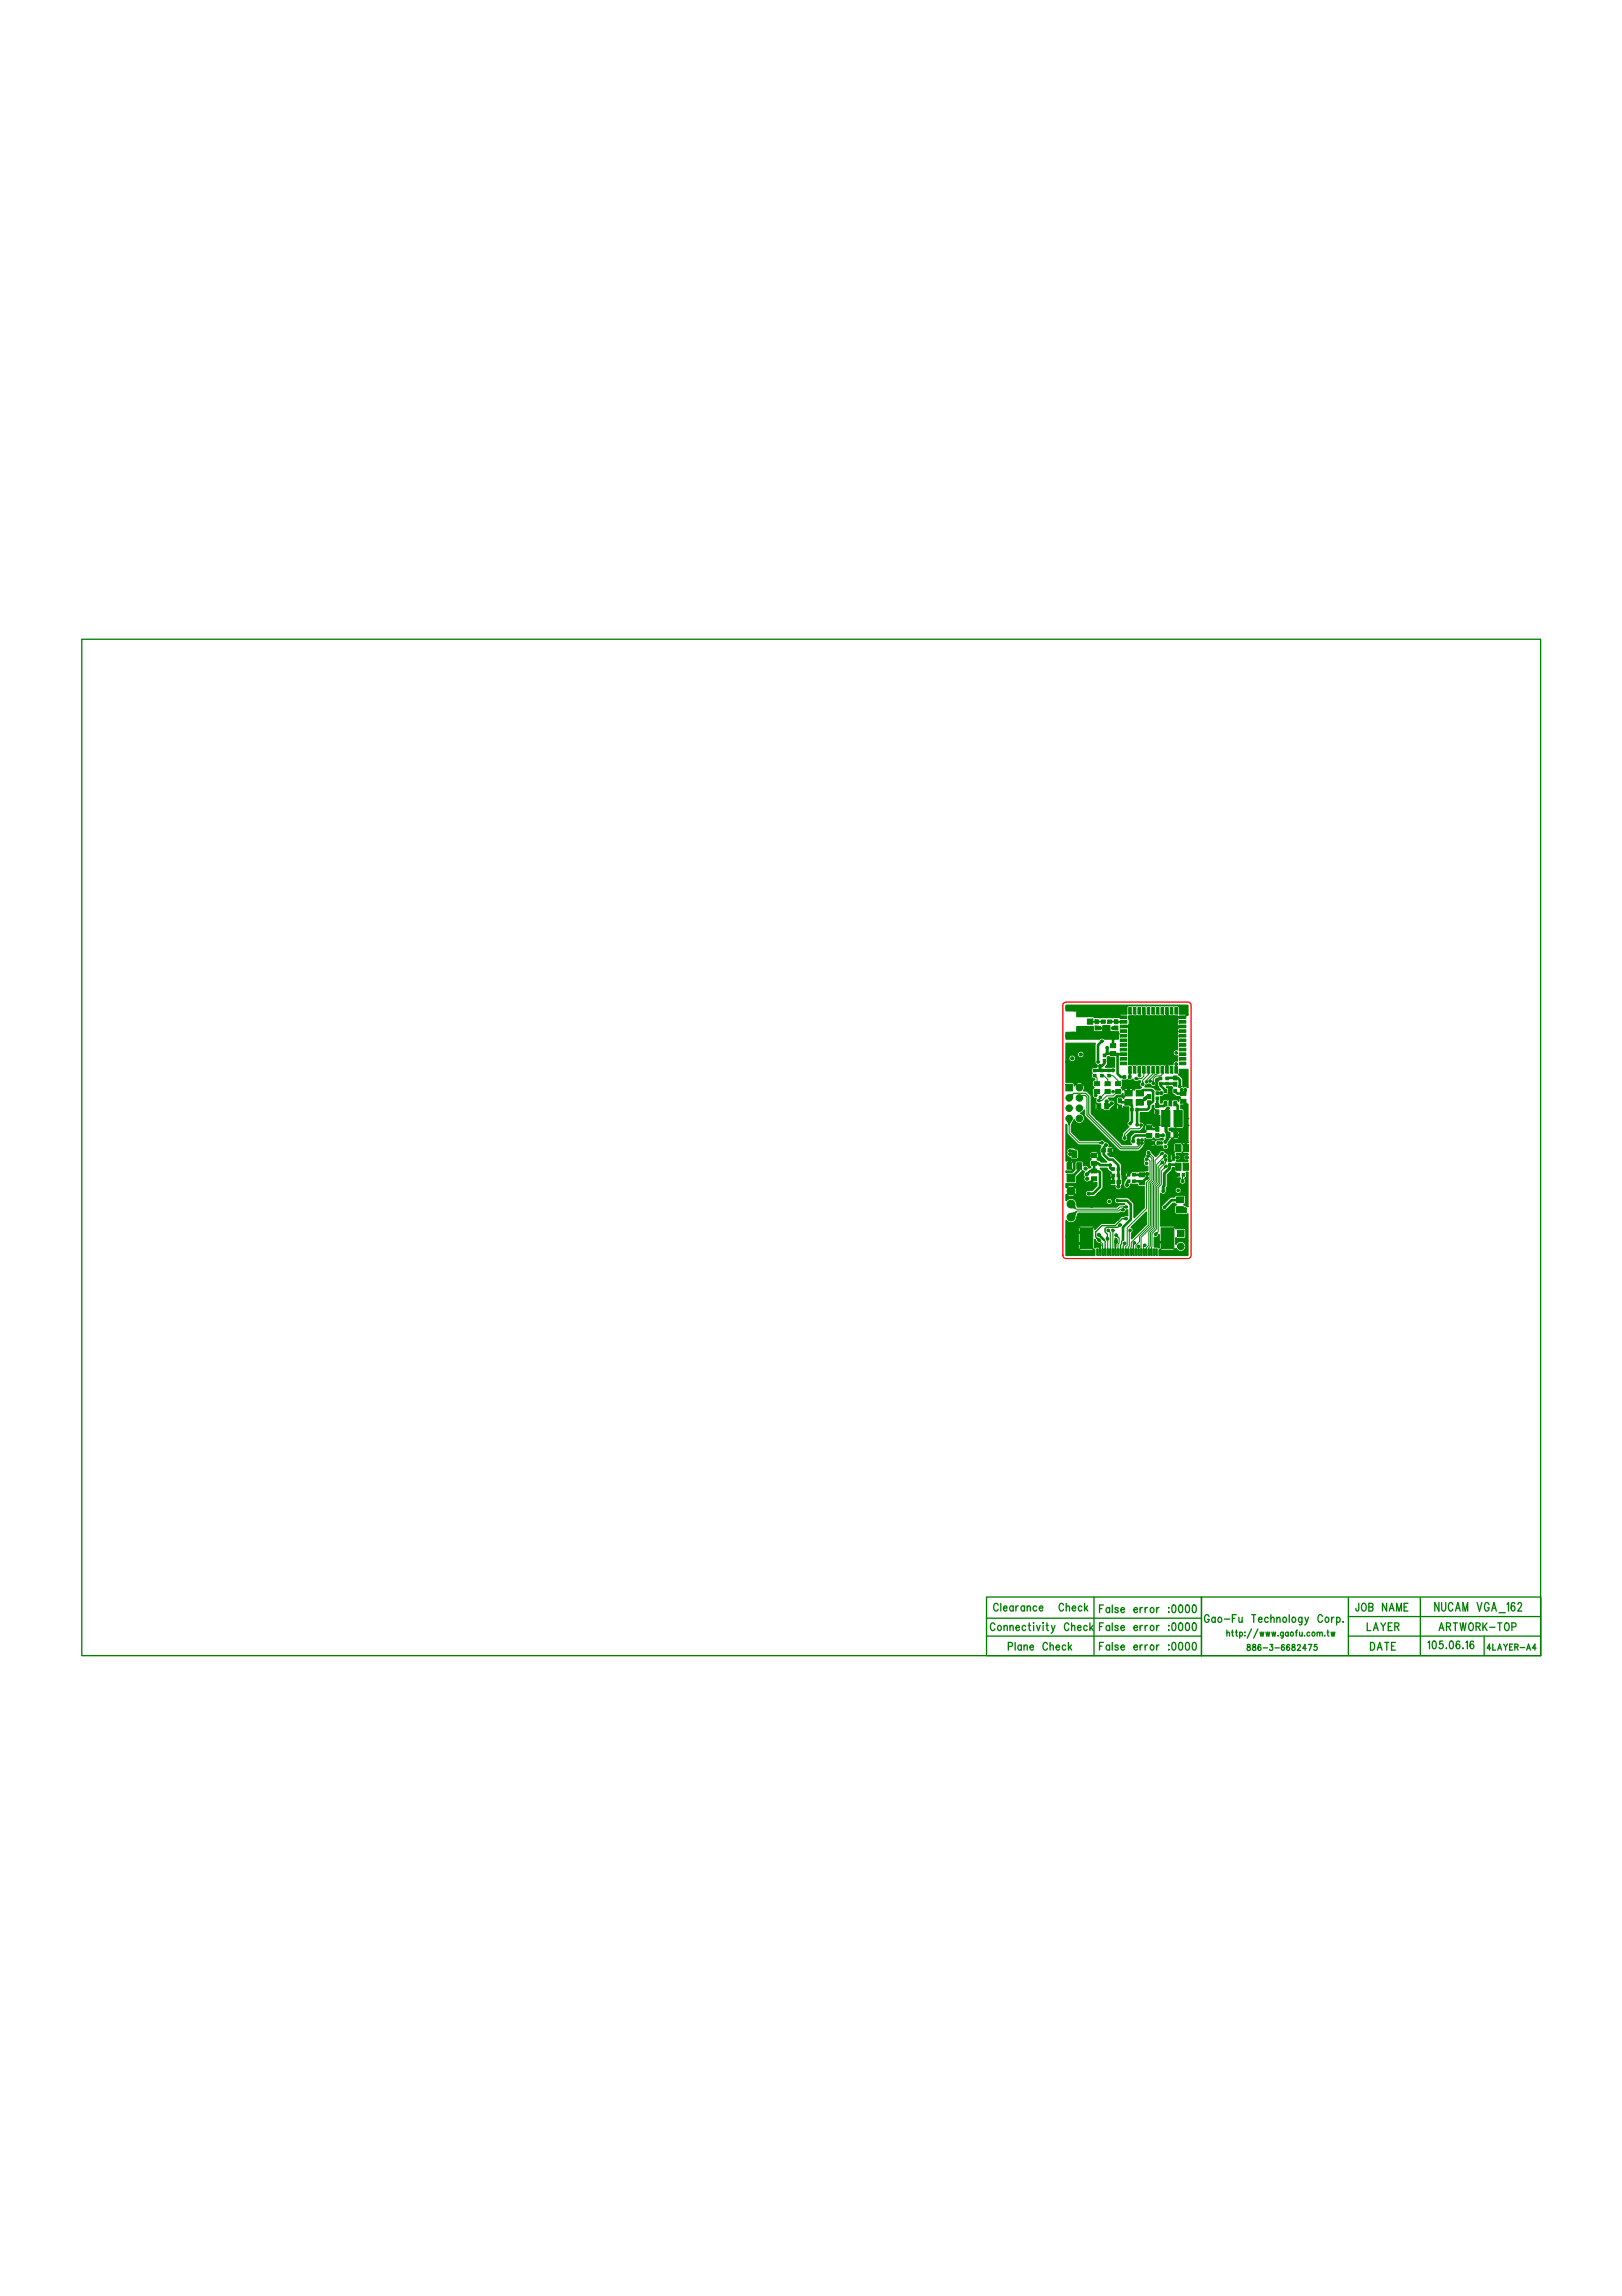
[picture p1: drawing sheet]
<svg xmlns="http://www.w3.org/2000/svg" width="210mm" height="297mm" viewBox="0 0 210 297" stroke-linecap="round" stroke-linejoin="round" font-family="sans-serif">
<defs><g id="words">
<text font-size="8.5" fill="#008000" x="144.4" y="137.6">U6</text>
<text font-size="6.8" fill="#008000" x="137.7" y="157.4">CON1</text>
<text font-size="6.4" fill="#008000" x="137.6" y="145.1">CON2</text>
<text font-size="5.2" fill="#008000" x="139.5" y="162.3">U3</text>
<text font-size="4.1" fill="#008000" x="150" y="161.8">M1</text>
<text font-size="3.3" fill="#008000" x="151.7" y="150.9">SW1</text>
<text font-size="2.6" fill="#008000" x="139" y="133.1">ANT1</text>
<g font-size="2.5" fill="#008000">
<text x="150.4" y="143.1">U4</text>
<text x="152.1" y="156.7">CT5</text>
</g>
<g font-size="2.4" fill="#008000">
<text x="150.3" y="145.6">L2</text>
<text x="138" y="150.9">Q2</text>
</g>
<text font-size="2.3" fill="#008000" x="145.3" y="142.9">X1</text>
<g font-size="2" fill="#008000">
<text x="143.5" y="136.5">CT14</text>
<text x="152.6" y="142.7">CT10</text>
<text x="148.2" y="147.1">CT1</text>
<text x="141" y="152.7">CT3</text>
<text x="141" y="150.7">CT4</text>
<text x="147.2" y="153.2">CT7</text>
</g>
<g font-size="1.7" fill="#008000">
<text x="141.2" y="161.6" transform="rotate(-90 141.2 161.6)">U3x25</text>
<text x="151.7" y="161.6" transform="rotate(-90 151.7 161.6)">U3x26</text>
<text x="128.5" y="208.5">Clearance Check</text>
<text x="142.2" y="208.7">False error :0000</text>
<text x="155.8" y="210">Gao-Fu Technology Corp.</text>
<text x="175.4" y="208.5">JOB NAME</text>
<text x="185.7" y="208.4">NUCAM VGA_162</text>
<text x="128.1" y="211">Connectivity Check</text>
<text x="130.4" y="213.6">Plane Check</text>
<text x="142.2" y="213.6">False error :0000</text>
<text x="142.2" y="211">False error :0000</text>
<text x="176.9" y="211">LAYER</text>
<text x="177.3" y="213.6">DATE</text>
<text x="184.7" y="213.4">105.06.16</text>
<text x="186.1" y="211">ARTWORK-TOP</text>
</g>
<g font-size="1.6" fill="#008000">
<text x="141.5" y="133.2">C14</text>
<text x="144.1" y="133.2">C15</text>
<text x="144.5" y="143.4">C5</text>
<text x="148.3" y="142.8">C6</text>
<text x="151.7" y="140.4">C10</text>
<text x="149.4" y="144">C11</text>
<text x="149.4" y="147.1">CB2</text>
</g>
<g font-size="1.5" fill="#008000">
<text x="140.6" y="131.5" transform="rotate(-90 140.6 131.5)">ANT1x2</text>
<text x="140.6" y="133.5" transform="rotate(-90 140.6 133.5)">ANT1x3</text>
</g>
<g font-size="1.4" fill="#008000">
<text x="142.6" y="137.4">L4</text>
<text x="141.3" y="139.3">R3R2R1</text>
<text x="149.4" y="142.3">R17</text>
<text x="149.8" y="140.4">R19R18</text>
</g>
<g font-size="1.3" fill="#008000">
<text x="158.7" y="211.8">http://www.gaofu.com.tw</text>
<text x="161.3" y="213.6">886-3-6682475</text>
<text x="192.4" y="213.6">4LAYER-A4</text>
</g>
<g font-size="1.1" fill="#008000">
<text x="141.7" y="143.5">CT13</text>
<text x="150.7" y="147.2">CT9</text>
<text x="151.2" y="145.7" transform="rotate(-90 151.2 145.7)">L2x2</text>
</g>
<g font-size="1" fill="#008000">
<text x="153.2" y="161.7" transform="rotate(-90 153.2 161.7)">M1x2</text>
<text x="153.2" y="160.1" transform="rotate(-90 153.2 160.1)">M1x1</text>
</g>
<g font-size=".9" fill="#008000">
<text x="146.4" y="143" transform="rotate(-90 146.4 143)">X1x1 X1x4</text>
<text x="153.1" y="156.9" transform="rotate(-90 153.1 156.9)">CT5x1 CT5x2</text>
</g>
<g font-size=".8" fill="#008000">
<text x="142.4" y="132.4">C13</text>
<text x="142.4" y="149.1">C1</text>
<text x="143.6" y="153.2">C2 L1</text>
</g>
<g font-size=".7" fill="#008000">
<text x="148.8" y="148.1">R13</text>
<text x="143.7" y="151.5">R4</text>
<text x="143.7" y="152.3">R5</text>
<text x="145.7" y="152.2">L5</text>
<text x="152.1" y="152.3">R8</text>
</g>
<text font-size=".6" fill="#008000" x="138.6" y="151.3" transform="rotate(-90 138.6 151.3)">Q2xG</text>
<text font-size=".4" fill="#008000" x="149.9" y="146.3" transform="rotate(-90 149.9 146.3)">CB2x2</text>
</g></defs>
<path d="M137.8 129.7l15.9-.1 .4 .2v32.6l-.2 .4h-15.9l-.4-.2-.1-32.5z" fill="none" stroke="#f00" stroke-width=".17"/>
<g fill="#008000" stroke="#008000" stroke-width=".13">
<path d="M138.7 133.5h.7v-.7h1.8v1.4h-2.5z"/>
<path d="M141.8 141.5l.1 .1-.1-.1-.1 .1z"/>
<path d="M150.7 149.5l-.1 .2h.2l-.2 .1z"/>
<path d="M150.3 149.2l-.1 .2 .2-.1-.2 .2z"/>
<path d="M148.6 149.2l.2 .1-.1-.2 .2 .3z"/>
<path d="M150.3 150.4v.1h.1l-.2 .1z"/>
<path d="M153 152.5l.1 .2-.1-.1-.1 .1z"/>
<path d="M145.5 146.9l.1 .3-.1-.2v.2z"/>
<path d="M142.6 148.6h.5v.4h-.5z"/>
<path d="M143.4 148.6h.5v.4h-.5z"/>
<path d="M151.9 140h.4v.5h-.4z"/>
<path d="M151.9 139.2h.4v.5h-.4z"/>
<path d="M149.6 142.8h.4v.5h-.4z"/>
<path d="M149.6 143.6h.4v.5h-.4z"/>
<path d="M142.5 132h.5v.4h-.5z"/>
<path d="M143.3 132h.5v.4h-.5z"/>
<path d="M141.7 131.9h.4v.5h-.4z"/>
<path d="M141.7 132.7h.4v.5h-.4z"/>
<path d="M144.2 131.9h.5v.5h-.5z"/>
<path d="M144.2 132.7h.5v.5h-.5z"/>
<path d="M144.5 152.7h.6v.4h-.6z"/>
<path d="M143.7 152.7h.5v.4h-.5z"/>
<path d="M144.7 142.2h.4v.5h-.4z"/>
<path d="M144.7 143h.4v.5h-.4z"/>
<path d="M148.5 142.4h.4v.5h-.4z"/>
<path d="M148.5 141.6h.4v.5h-.4z"/>
<path d="M149.6 146.7h.4v.5h-.4z"/>
<path d="M138.1 151.9h1v1h-1z"/>
<path d="M148.4 146.6h.7v.6h-.7z"/>
<path d="M148.4 145.6h.7v.5h-.7z"/>
<path d="M152.8 141.2h.7v.5h-.7z"/>
<path d="M152.8 142.2h.7v.5h-.7z"/>
<path d="M143 142.8h.5v.7h-.5z"/>
<path d="M141.9 142.8h.6v.7h-.6z"/>
<path d="M143.7 136h.7v.6h-.7z"/>
<path d="M143.7 135h.7v.5h-.7z"/>
<path d="M141.3 151.2h.6v.5h-.6z"/>
<path d="M141.3 152.2h.6v.6h-.6z"/>
<path d="M141.3 150.3h.6v.5h-.6z"/>
<path d="M141.3 149.2h.6v.5h-.6z"/>
<path d="M150.9 146.5h.5v.6h-.5z"/>
<path d="M151.9 146.5h.5v.6h-.5z"/>
<path d="M146.6 152.7h.3v.3h-.3z"/>
<path d="M145.9 152.7h.3v.3h-.3z"/>
<path d="M144.4 139.9h.6v.6h-.6z"/>
<path d="M144.4 141h.6v.5h-.6z"/>
<path d="M143 139.9h.7v.6h-.7z"/>
<path d="M143 141h.7v.5h-.7z"/>
<path d="M141.6 139.9h.7v.6h-.7z"/>
<path d="M141.6 141h.7v.5h-.7z"/>
<path d="M143.4 138.3h.3v.4h-.3z"/>
<path d="M143.4 139h.3v.3h-.3z"/>
<path d="M149.1 147.7h.3v.3h-.3z"/>
<path d="M149.7 147.7h.4v.3h-.4z"/>
<path d="M149.6 141.9h.3v.4h-.3z"/>
<path d="M149.6 141.2h.3v.4h-.3z"/>
<path d="M150.9 140h.3v.4h-.3z"/>
<path d="M150.9 139.4h.3v.3h-.3z"/>
<path d="M150 139.4h.4v.3h-.4z"/>
<path d="M150 140h.4v.4h-.4z"/>
<path d="M142.4 138.3h.4v.4h-.4z"/>
<path d="M142.4 139h.4v.3h-.4z"/>
<path d="M145.4 139.2h.3v.3h-.3z"/>
<path d="M146 139.2h.4v.3h-.4z"/>
<path d="M141.5 138.3h.3v.4h-.3z"/>
<path d="M141.5 139h.3v.3h-.3z"/>
<path d="M143.9 151.1h.3v.3h-.3z"/>
<path d="M144.6 151.1h.3v.3h-.3z"/>
<path d="M144.6 151.9h.3v.3h-.3z"/>
<path d="M143.9 151.9h.3v.3h-.3z"/>
<path d="M153 151.8h.3v.4h-.3z"/>
<path d="M152.3 151.8h.3v.4h-.3z"/>
<path d="M146.3 143.4h.3v.3h-.3z"/>
<path d="M147 143.4h.3v.3h-.3z"/>
<path d="M150.6 142.5h.4v.6h-.4z"/>
<path d="M151.3 142.5h.3v.6h-.3z"/>
<path d="M151.9 142.5h.4v.6h-.4z"/>
<path d="M151.9 140.9h.4v.4h-.4z"/>
<path d="M150.6 140.9h.4v.4h-.4z"/>
<path d="M147 142.2h1v.8h-1z"/>
<path d="M147 141h1v.8h-1z"/>
<path d="M152.1 150.5h.7v.9h-.7z"/>
<path d="M152.1 148.1h.7v.9h-.7z"/>
<path d="M153.1 150.5h.7v.9h-.7z"/>
<path d="M153.1 148.1h.7v.9h-.7z"/>
<path d="M145 131.4h.8v.4h-.8z"/>
<path d="M145 132h.8v.4h-.8z"/>
<path d="M145 132.6h.8v.4h-.8z"/>
<path d="M145 133.2h.8v.4h-.8z"/>
<path d="M145 133.8h.8v.4h-.8z"/>
<path d="M145 134.4h.8v.4h-.8z"/>
<path d="M145 135h.8v.4h-.8z"/>
<path d="M145 135.6h.8v.4h-.8z"/>
<path d="M145 136.2h.8v.3h-.8z"/>
<path d="M145 136.8h.8v.3h-.8z"/>
<path d="M145 137.4h.8v.3h-.8z"/>
<path d="M152.6 137.4h.9v.3h-.9z"/>
<path d="M152.6 136.8h.9v.3h-.9z"/>
<path d="M152.6 136.2h.9v.3h-.9z"/>
<path d="M152.6 135.6h.9v.4h-.9z"/>
<path d="M152.6 135h.9v.4h-.9z"/>
<path d="M152.6 134.4h.9v.4h-.9z"/>
<path d="M152.6 133.8h.9v.4h-.9z"/>
<path d="M152.6 133.2h.9v.4h-.9z"/>
<path d="M152.6 132.6h.9v.4h-.9z"/>
<path d="M152.6 132h.9v.4h-.9z"/>
<path d="M152.6 131.4h.9v.4h-.9z"/>
<path d="M147.4 152.8h.7v.5h-.7z"/>
<path d="M147.4 151.7h.7v.5h-.7z"/>
<path d="M142.8 136.4h.3v.3h-.3z"/>
<path d="M142.8 137.1h.3v.3h-.3z"/>
<path d="M146.6 151.8h.3v.3h-.3z"/>
<path d="M145.9 151.8h.3v.3h-.3z"/>
<path d="M137.9 140.3h.9v.8h-.9z"/>
<path d="M139.3 150.4h.7v.9h-.7z"/>
<path d="M138.7 148.9h.6v.8h-.6z"/>
<path d="M140.7 131.8h.7v.7h-.7z"/>
<path d="M151 140.6l.2 .3v.4v.2l-.5 .1-.1 .1-.4 .1v.9h.2l.1-.3 .1-.1h1.7l.2 .2 .1-.4 .2-.1-.1-.1a.97 .97 0 0 1-.8-.3l-.2-.3 .1-.6-.1-.1zM148.3 156.8l-1.9 2a.46 .46 0 0 1 0 .8l.1 .7 1.9-1.9v-1.6zM149.4 160.1v1.2h.4l.2 .2v-1.7l-.1-.1a.43 .43 0 0 1-.5 .4zM137.9 157.9v4.5h3.8v-.7l-.3 .1-1.8-.1v-3l1.8-.1 .2 .1 .1 .4 .8-.8h1.7l.9-.9 .9-.1v-.8h-.2a.5 .5 0 0 1-.8 .3l-.2 .1h-5.3l-.2 .6a.78 .78 0 0 1-.5 .7 .78 .78 0 0 1-.9-.3zM141.7 160.3v1.2l.7-.2v-.3l-.4-.3zM144.3 160.2v1.1h.1v-.5l.2-.1v-.4zM137.9 145.5v4.7l.9 .1 .1 1-.2 .2h-.7l-.1 .2h.9l.3-.4v-.9l.2-.2 .8 .1 .1 .5a.56 .56 0 0 1 .8 .3l.2-.1-.2-.2v-.5l.2-.3-.2-.3v-.5l.3-.2 .8 .1v.6l-.1 .3 .5 .3h.7l-.7-.8-.1-.9 .1-.4-.3-.1h-2.6l-1.5-1.5v-1zM138.1 148.7a.84 .84 0 0 1 1-.1l.4 .1v.2v1l-.8 .1-.2-.2a.46 .46 0 0 1-.4-.7zM143.3 136.7v.2a1.12 1.12 0 0 1-.2 1.2l1.1-.1v-1.2zM145.2 139.7l.1 .8-.2 .2 .2 .3 .3-.2h.9l.3 .3 .2-.3h.5l.2-.2a.39 .39 0 0 1-.2-.5l.1-.3h-.2a.52 .52 0 0 1-.8-.2l-.2 .1zM148.3 140.4l-.1 .2h.9l-.3-.4zM149.7 139.5l-.2 .2v.1a.47 .47 0 0 1 .1 .5 .47 .47 0 0 1-.5 .3l.5 .4h.6l-.3-.4v-.7l-.1-.4zM137.9 135v5l1 .1 .1 .4a.79 .79 0 0 1 1.2-.1 .67 .67 0 0 1 0 .7l.4 .1 .6 .5v2.4l4 4h1.2v-.1a.45 .45 0 0 1-.1-.5 .87 .87 0 0 1 .6-1l1.4-.1-.1-.3v-.5l.2-.2h.7l.1 .1 .1 .3 .3-.2h.5v-1.3h-.7l-.1-1.3h-.2a.8 .8 0 0 1-.6 .9h-.9l-.1 1.2a.46 .46 0 0 1 .5 .3 .46 .46 0 0 1-.1 .5l-.3 .4h-1.2l-.6 .6a.43 .43 0 0 1 0 .6 .43 .43 0 0 1-.6 0 .43 .43 0 0 1 0-.6l.1-.4 .8-.7a.48 .48 0 0 1 0-.8v-1.8l-.7-.1-.1 .5-.2 .1h-.4l-.2-.2 .1-1.5 .5-.1 .3 .2 .1-.1-.1-.1-.1-.4-.3 .2h-.5l-.3 .3-.8 .1 .2 .3a.44 .44 0 0 1 .6 .1 .44 .44 0 0 1-.2 .6l-.5 .6h-.5l-.3-.2-.2 .2-.7-.1-.1-.8 .1-.2 .1-.4a.52 .52 0 0 1-.5-.7v-.5l.2-.3-.2-.2v-.6l.3-.3-.3-.1-.1-.2v-1l.2-.2h.4a.37 .37 0 0 0-.2-.6v-2.5zM138.3 136.9a.45 .45 0 0 1 .9 0 .45 .45 0 0 1-.9 0zM139.4 136.4a.45 .45 0 0 1 .9 0 .45 .45 0 0 1-.9 0zM152.6 138.3l-.1 .7 .5 .6 .1 1h.4l.2 .1v-2.4zM139 144.8l-.4 .8v.8l1.2 1.2 2.6-.1a.45 .45 0 0 1 .6 .2 .57 .57 0 0 1 .5 .7l.5 .1 .1 .5-.2 .2h-.5l-.1 .1 .3 .3 .7 .1 .8 .9v1.3l.2 .8v.4l-.1 .2a.46 .46 0 0 1-.5 .6 .46 .46 0 0 1-.4-.5h-.6l-.2-.3v-.4l.2-.2v-.6l.1-.3-.3-.1-.2-.4h-.9l.3 .6v2l-1.1 1.1h-.5a.42 .42 0 0 1-.6-.4 .42 .42 0 0 1 .6-.4h.2l.6-.6 .1-.4h-.7l-.3-.2a.46 .46 0 0 1-.6 0 .46 .46 0 0 1-.1-.6 .48 .48 0 0 1 0-.6l-.2-.2-.1 .1-.7 .7v.9h-1.3l-.1 .5a.75 .75 0 0 1 1.2 0 .75 .75 0 0 1-.3 1.2 .86 .86 0 0 1-.8-.3l-.1 .8a.78 .78 0 0 1 .9-.2 .78 .78 0 0 1 .5 .7l.1 .4h5.1l.3-.3h.6l.2-.1-1-.1a.39 .39 0 0 1-.4-.4 .39 .39 0 0 1 .4-.4l1.4 .1a1.38 1.38 0 0 1 .7 .8l.1 1.8 1.3-1.3v-2.8h-.7l-.2-.3h-.9a.46 .46 0 0 1-.6 .5 .46 .46 0 0 1-.2-.7l.3-.6-.1-.3v-.4l2.8-.2v-.6a.43 .43 0 0 1-.5-.2 .43 .43 0 0 1 .1-.5 .46 .46 0 0 1 .1-.6l.1-.3a.43 .43 0 0 1 .3-.6 .43 .43 0 0 1 .5 .5l.4 .5 .4-.4a.45 .45 0 0 1 .4-.5 .45 .45 0 0 1 .5 .4 .44 .44 0 0 1 .3 .6l.1 .3v.2h.3v-.9a.37 .37 0 0 1 .4-.2l.1-1.3 1.7-.1v-5l-.2 .1-.7 .1v.4l.3 .1 .1 .2-.1 2.2-1.8 .1v.2l.4 .2 .2-.1h.7v1l-.7 .1-.3-.2-.5 .9a.41 .41 0 0 1-.2 .6 .41 .41 0 0 1-.5-.5l-1.3 .1-.3-.3v-.3l.3-.2h1.1a.26 .26 0 0 0 .4-.2l-1 .1-.3-.2-.2 .2-.9-.1-.1 .4a.4 .4 0 0 1-.1 .5l-.1 .2-.5 .5h-2.5l-4.4-4.4-.1-.9-.6 .4a.75 .75 0 0 1 .2 1.2 .8 .8 0 0 1-1-.4zM143.2 155.4a.39 .39 0 0 1 .7 0 .39 .39 0 0 1-.7 0zM152.2 149.3a.43 .43 0 0 1 .6 .5 .43 .43 0 0 1-.6 .4l.1 .1h.7h.7v-.2a.42 .42 0 0 1-.5-.4 .42 .42 0 0 1 .5-.3v-.2zM151.8 151.1l-.2 .3-.5 .6-.1 1.4-.1 .3v.4a.45 .45 0 0 1-.7 .3v4.2h1.7l.2 .1 .1 .3 1-.1 .2 .2v1l-1 .1-.2-.1-.1 .9a.76 .76 0 0 1 1.3 0 .66 .66 0 0 1-.4 .8 .66 .66 0 0 1-.8-.3l-.1 .2-.2 .1h-1.6l-.3-.1v.7h3.7v-5.3h-.3l-1.3-.1-.1-.9 .3-.2-.3-.2h-.2l-.8 .8a.39 .39 0 0 1-.6 0 .39 .39 0 0 1 0-.6l1.1-1h.5l.3-.3h.9l.2 .3v.7l-.2 .3 .5 .2v-4.5h-.2v.6l-.2 .2a.43 .43 0 0 1 0 .7 .43 .43 0 0 1-.6 0 .43 .43 0 0 1 .1-.7l-.6-.1-.1-.6-.1-.2-.1-.4zM152.1 154a.4 .4 0 0 1 .8 0 .4 .4 0 0 1-.8 0z"/>
<path d="M137.9 133.6l.1 .8h4.3a.45 .45 0 0 1 .6 0h1.8l.1-.9-1.1-.1-.1-.7-.4-.1-.5 .1-.1 .7-1 .1-.1-.2v-.5h-.3l-.2 .1v.6l-.2 .2h-1.5l-.2-.2zM146.1 131.4v.6l-.1 1.1 .1 4.7h5.7a.52 .52 0 0 1 .6-.5v-.7a.42 .42 0 0 1-.6-.4 .42 .42 0 0 1 .6-.4v-4.4zM148.3 134.7h2.7v2.7h-2.7zM137.9 130l.1 .8h1.1l.2-.2h1.5l.2 .2v.7l1.4 .2 2.3-.1 .1-.3 .2-.1h.8v-.9l.3-.2h6.3l.2 .2v.9h.9l.2 .2v-.1v-1.3z"/>
<path d="M149.5 159.6l.2-.1v.2l.1-.2zM150.8 150.9l-.1 .2 .2-.1h-.2z"/>
<path d="M138.6 157l.4 .1 .1 .4 .2-.7zM145.1 156.5l.1 .1-.1-.1 .1-.1z"/>
<path d="M139.1 155.8l-.1 .4h-.4l.6 .1zM145.4 156.1l.3 .1-.2-.1h.2z"/>
<path d="M138.1 145l.3 .5 .2-.5-.2 .2zM142.3 147.8l.2 .1-.1-.1h.1z"/>
<circle cx="147.3" cy="156.4" r=".2"/>
<circle cx="138.2" cy="160" r=".2"/>
<circle cx="145.4" cy="151.4" r=".2"/>
<circle cx="145.3" cy="149.3" r=".2"/>
<circle cx="145.8" cy="150.9" r=".2"/>
<circle cx="148.6" cy="149.6" r=".17"/>
<circle cx="148.4" cy="150" r=".17"/>
<circle cx="150.4" cy="155" r=".17"/>
<circle cx="146.7" cy="155.4" r=".17"/>
<circle cx="146.3" cy="151.4" r=".17"/>
<circle cx="143.5" cy="152.9" r=".2"/>
<circle cx="150.5" cy="154.1" r=".17"/>
<circle cx="144.7" cy="153.5" r=".2"/>
<circle cx="150.7" cy="156.2" r=".17"/>
<circle cx="145.3" cy="156.5" r=".17"/>
<circle cx="150.4" cy="150.4" r=".17"/>
<circle cx="145.7" cy="156.1" r=".17"/>
<circle cx="148.4" cy="150.5" r=".17"/>
<circle cx="144.6" cy="155.3" r=".17"/>
<circle cx="143.7" cy="150.7" r=".17"/>
<circle cx="145.8" cy="153.3" r=".2"/>
<circle cx="143.6" cy="155.4" r=".17"/>
<circle cx="153.3" cy="153.5" r=".2"/>
<circle cx="153" cy="152.8" r=".17"/>
<circle cx="152.5" cy="154" r=".17"/>
<circle cx="138.1" cy="137.4" r=".2"/>
<circle cx="147.3" cy="147.5" r=".17"/>
<circle cx="142.6" cy="147.8" r=".17"/>
<circle cx="138.8" cy="137.9" r=".17"/>
<circle cx="141.8" cy="137.9" r=".17"/>
<circle cx="138.6" cy="147.9" r=".2"/>
<circle cx="146.7" cy="149.2" r=".2"/>
<circle cx="144.5" cy="149.2" r=".2"/>
<circle cx="148.7" cy="147.9" r=".17"/>
<circle cx="147.7" cy="145.6" r=".17"/>
<circle cx="143.1" cy="148.2" r=".2"/>
<circle cx="145.5" cy="147.2" r=".17"/>
<circle cx="148.6" cy="149.1" r=".17"/>
<circle cx="150.4" cy="149.2" r=".17"/>
<circle cx="141.8" cy="141.7" r=".17"/>
<circle cx="147.2" cy="145.5" r=".17"/>
<circle cx="146.2" cy="145.4" r=".17"/>
<circle cx="142.1" cy="137.4" r=".17"/>
<circle cx="143.9" cy="142.7" r=".2"/>
<circle cx="143.2" cy="142.5" r=".2"/>
<circle cx="146.6" cy="147.6" r=".2"/>
<circle cx="144" cy="141.2" r=".17"/>
<circle cx="138.8" cy="136.9" r=".2"/>
<circle cx="139.9" cy="136.4" r=".2"/>
<circle cx="147.3" cy="147.9" r=".17"/>
<circle cx="147.8" cy="147.9" r=".17"/>
<circle cx="153.6" cy="145.6" r=".2"/>
<circle cx="139.1" cy="135.3" r=".2"/>
<circle cx="140.2" cy="135.3" r=".2"/>
<circle cx="138.2" cy="135.4" r=".2"/>
<circle cx="141.5" cy="134" r=".2"/>
<circle cx="140.8" cy="134" r=".2"/>
<circle cx="138.8" cy="134" r=".2"/>
<circle cx="139.5" cy="134" r=".2"/>
<circle cx="140.2" cy="134" r=".2"/>
<circle cx="138.1" cy="134" r=".2"/>
<circle cx="138.8" cy="130.4" r=".2"/>
<circle cx="139.5" cy="130.4" r=".2"/>
<circle cx="140.8" cy="130.4" r=".2"/>
<circle cx="140.2" cy="130.4" r=".2"/>
<circle cx="138.1" cy="130.4" r=".2"/>
<circle cx="138.6" cy="154.1" r=".51"/>
<circle cx="138.6" cy="155.8" r=".51"/>
<circle cx="138.6" cy="157.5" r=".51"/>
<circle cx="152.4" cy="149.7" r=".23"/>
<circle cx="153.6" cy="149.7" r=".23"/>
<circle cx="139.7" cy="140.7" r=".42"/>
<circle cx="138.4" cy="142" r=".42"/>
<circle cx="139.7" cy="142" r=".42"/>
<circle cx="138.4" cy="143.4" r=".42"/>
<circle cx="139.7" cy="143.4" r=".42"/>
<circle cx="138.4" cy="144.7" r=".42"/>
<circle cx="139.7" cy="144.7" r=".42"/>
</g>
<g fill="none" stroke="#008000" stroke-width=".13">
<path d="M137.9 137.4h.1M137.9 134h.1M137.9 130.4h.1M138 135.4h.1M138.1 137.6h.1M138.1 137.2h.1M138.1 134.2h.1M138.1 133.8h.1M138.1 130.2h.1M138.2 135.6h.1M138.2 135.2h.1M138.3 137.4h.1"/>
<path d="M138.4 135.4h.1M138.6 137.9h.1M138.8 138.1h.1M138.8 137.8h.1M138.8 130.2h.1M138.8 134.2h.1M138.9 137.9h.1M138.9 135.3h.1M139.1 135.5h.1M139.1 135.1h.1M139.3 135.3h.1M139.5 130.2h.1"/>
<path d="M139.5 134.2h.1M140 135.3h.1M140.2 130.2h.1M140.2 134.2h.1M140.2 135.5h.1M140.2 135.1h.1M140.4 135.3h.1M140.8 130.2h.1M140.8 134.2h.1M141.5 134.2h.1M141.8 137.7h.1M143.4 139.7l-.1 .5"/>
<path d="M146.2 139.3h.1M137.9 160h.1M138.4 147.9h.1M138.4 160h.1M138.4 144.7v1.8l1.3 1.3h2.9M138.6 148.2h.1M138.6 147.7h.1M138.6 155.8l.7 .6h5.3l.3-.3h.8M138.8 147.9h.1M142 141.2l-.2 .1v.4M143.3 152.9h.1M143.3 141.2h-.1l-.8 .8"/>
<path d="M144.3 149.2h.1M144.5 149.4h.1M144.5 149h.1M144.7 141.2l-.6 .6h-.9l-.6 .6h-.4M144.7 149.2h.1M145.1 149.3h.1M145.3 156.5h-.4l-.1 .2h-5.4l-.8 .8M145.3 149.5h.1M145.3 149.1h.1M145.4 151.6h.1M145.4 151.2h.1M145.5 149.3h.1"/>
<path d="M145.6 151.4h.1M145.6 150.9h.1M145.8 151.1h.1M145.8 150.7h.1M146 150.9h.1M146.1 151.4h.1M146.3 151.2h.1M146.5 149.2h.1M146.5 151.4h.1M146.5 155.3h.1M146.7 149.5h.1M146.7 149h.1"/>
<path d="M146.7 155.5h.1M146.7 155.2h.1M146.9 149.2h.1M146.9 155.3h.1M147.1 156.4h.1M147.3 156.6h.1M147.3 156.2h.1M147.5 156.4h.1M147.7 145.6v.2l-.2 .2h-1.3l-.7 .7v.5M148.4 150h.2l.2 .2v2.3l-.4 .5v3.4l-2.5 2.5v2.2l-.2 .2v.7M148.5 147.9h.1M148.6 149.6h.2l.3 .3v2.7l-.4 .4v5.5l-2.3 2.2-.1 1.3"/>
<path d="M148.6 149.1l.7 .7v2.9l-.4 .4v5.5l-1.4 1.4v.6l-.5 .5v.9M150.2 155h.1M150.4 155.2h.1M150.4 154.8h.1M150.4 149.2l-.9 .9v2.7l-.4 .4v5.5l-1.4 1.4v1.9M150.4 150.4l-.5 .5v2.1l-.4 .4v5.5l-.6 .6v1.7l-.2 .2v.6M150.5 155h.1M150.8 149.5l-1.1 1.2v2.2l-.4 .4v5.5l-.6 .6v1.7l-.4 .3v.6M150.8 150v.4l-.7 .8v1.9l-.4 .4v5.5l-.6 .6-.1 2.4M150.9 150.9l-.6 .6v1.7l-.4 .4v5.7l-.4 .4M151.9 149h.1M152.1 145.9h.1"/>
<path d="M153 153.5h.1M153.2 152l-.2 .1v.7M153.3 153.7h.1M153.3 153.3h.1M153.5 153.5h.1M153.8 145.6h.1M138.2 160.2h.1"/>
</g>
<g fill="none" stroke="#008000" stroke-width=".17">
<path d="M10.6 82.7h188.8v131.5h-188.8zM144.8 131.3l.2 .2M153.6 131.3l-.2 .2M152.9 147.9l.3 .3M153.2 148.9l-.3 .3M127.7 206.6h27.8v7.6h-27.8zM127.7 209.4h27.8M127.7 211.7h27.8M141.6 206.6v7.6M155.5 206.6h43.9v7.6h-43.9zM159.5 208.9h.5M162 208.9h.5"/>
<path d="M174.5 211.7h24.9M174.5 209.1h24.9M174.5 206.7v7.5M183.8 206.7v7.4M192.1 211.7v2.4"/>
</g>
<path d="M138.1 153.6l.1 .1M138.2 154.4l-.1 .2M139 154.4l.1 .2M139.1 153.6l-.1 .1M139.2 140.3l.2 .1M140.1 140.3l-.1 .1" fill="none" stroke="#008000" stroke-width=".25"/>
<path d="M138.4 142l.6-.6h1.5l.4 .4v2.4l4.2 4.2h2.1l.2-.3-.1-.2 .1-.3-.1-.1M139.7 142l.3-.3h.4l.3 .2v2.4l4.3 4.3h2.3l.4-.4v-.2l.1-.1-.1-.1" fill="none" stroke="#008000" stroke-width=".15"/>
<path d="M138.4 141.7l.4-.1-.1 .4v-.3z" fill="#008000" stroke="#008000" stroke-width=".15"/>
<g fill="none" stroke="#008000" stroke-width=".34">
<path d="M141.6 150.5h.5l.2 .2h1.4M141.6 149.5h-.9l-.5 .6h-1.8M141.6 151.5h-.1M142.3 151.7v1.9l-.8 .8h-.6M143.1 148.2l-.3 .3v.9l.7 .6h.5l.7 .8 .1 2.3-.1 .4M143.6 148.8v.2l.3 .2h.6M144.1 152.1v.8h-.1M144.6 155.3h1.2l.5 .5v2l-1 1v1.6M144.9 143.2v.4l-.3 .3h-2.4M146.3 151.4l-.2 .2v.4M146.5 143.5v1.6l-.3 .3M147.5 142.6h-.1"/>
<path d="M148.7 146.9h-1.8l-.3 .3 .1 .4M148.7 142.7v.6l-.2 .2h-1.3v2M149.2 141.2l-.2-.2h-1.1l-.4 .4M149.8 146.9h.1M150.2 140.2v.3l.6 .6v.1M150.9 144.9v1.5l.3 .2v.3M151.4 150.7v.4l-.7 .7v1.6l-.2 .1v.6M152.1 142.7l.3 .3 .1 1.7M152.2 146.8h.7l.6 .6v1.1M152.7 155.2l-1.1 .1-.9 .9"/>
</g>
<use href="#words"/>
</svg>
